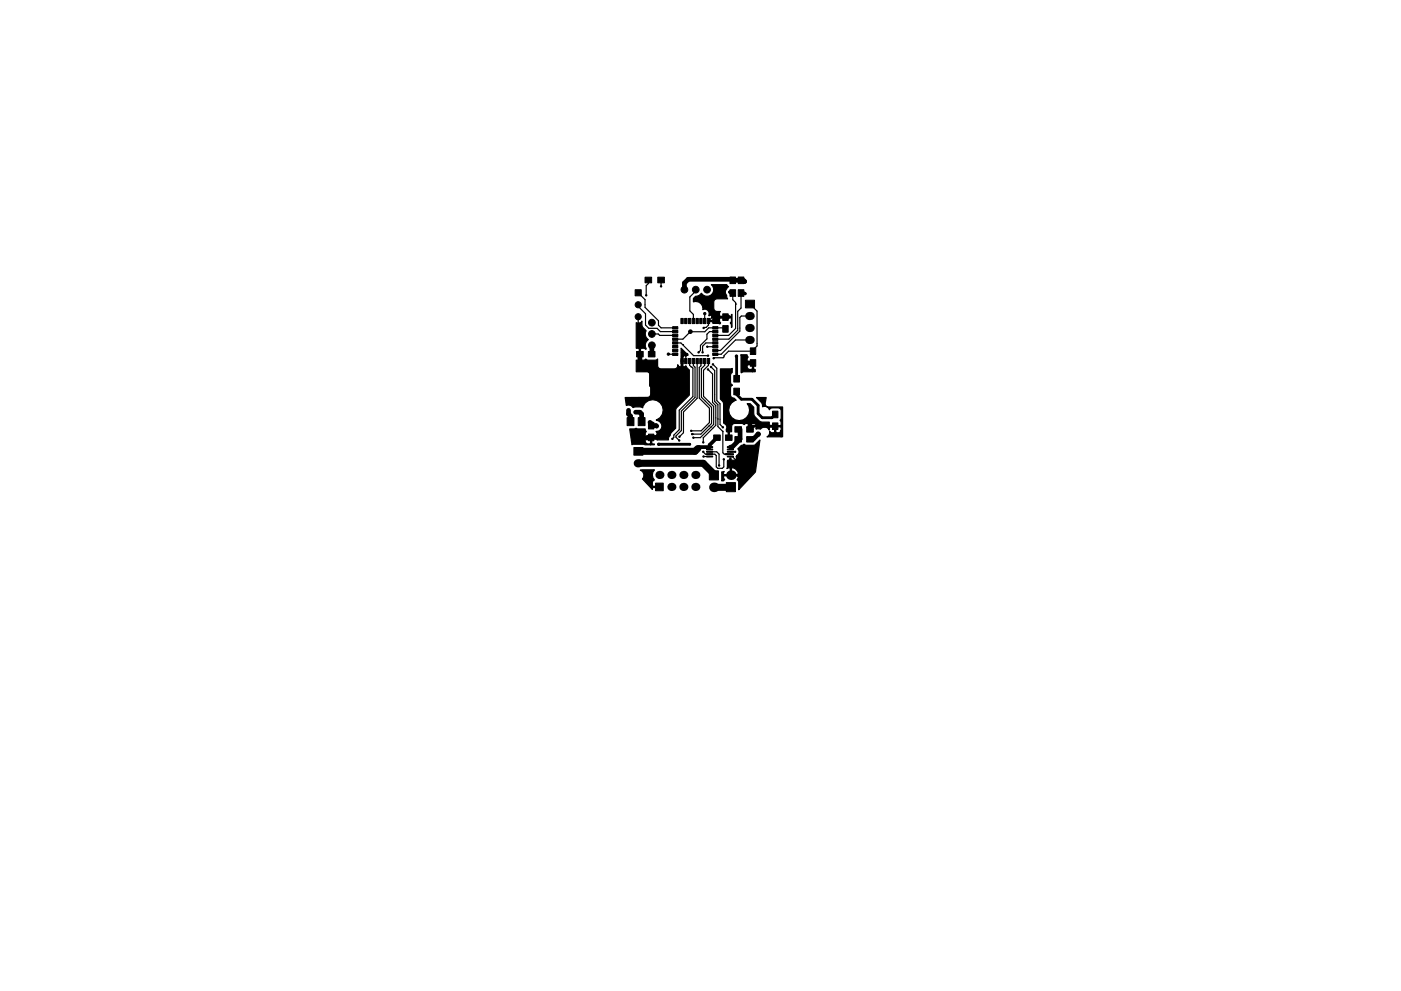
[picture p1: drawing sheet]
<svg xmlns="http://www.w3.org/2000/svg" width="297mm" height="210mm" viewBox="0 0 297 210" stroke-linecap="round" stroke-linejoin="round" font-family="sans-serif">
<g fill="#000" stroke="#000" stroke-width=".21">
<path d="M136.8 58.8h1.4v1.2h-1.4zM139.5 58.8h1.4v1.2h-1.4zM154.8 58.8h1.2v1.4h-1.2zM156.5 58.8h1.2v1.4h-1.2zM134.7 61.5h1.3v1.3h-1.3zM135 74.6h1.4v1.1h-1.4zM137.5 74.6h1.4v1.1h-1.4zM142.6 74.9h1.1v.5h-1.1zM142.6 74.1h1.1v.5h-1.1zM142.6 73.3h1.1v.5h-1.1zM142.6 72.5h1.1v.5h-1.1zM142.6 71.7h1.1v.5h-1.1z"/>
<path d="M142.6 70.9h1.1v.5h-1.1zM142.6 70.1h1.1v.5h-1.1zM142.6 69.3h1.1v.5h-1.1zM144.4 67.6h.5v1.1h-.5zM144.4 76.1h.5v1.1h-.5zM145.2 67.6h.5v1.1h-.5zM145.2 76.1h.5v1.1h-.5zM146 67.6h.5v1.1h-.5zM146 76.1h.5v1.1h-.5zM146.8 67.6h.5v1.1h-.5zM146.8 76.1h.5v1.1h-.5zM147.6 67.6h.5v1.1h-.5z"/>
<path d="M147.6 76.1h.5v1.1h-.5zM148.4 67.6h.5v1.1h-.5zM148.4 76.1h.5v1.1h-.5zM149.2 67.6h.5v1.1h-.5zM149.2 76.1h.5v1.1h-.5zM150 67.6h.5v1.1h-.5zM150 76.1h.5v1.1h-.5zM151.1 69.3h1.1v.5h-1.1zM151.1 70.1h1.1v.5h-1.1zM151.1 70.9h1.1v.5h-1.1zM151.1 71.7h1.1v.5h-1.1zM151.1 72.5h1.1v.5h-1.1z"/>
<path d="M151.1 73.3h1.1v.5h-1.1zM151.1 74.1h1.1v.5h-1.1zM151.1 74.9h1.1v.5h-1.1zM153.2 66.6h1.2v1.4h-1.2zM153.2 69.1h1.2v1.4h-1.2zM154.8 61.5h1.2v1.4h-1.2zM155.6 79.7h1.2v1.4h-1.2zM156.5 61.5h1.2v1.4h-1.2zM158 63.7h2v1.6h-2zM159.1 73.8h1.1v1.4h-1.1zM159.1 76.3h1.1v1.4h-1.1zM133 88.6h1.4v1.7h-1.4z"/>
<path d="M134.4 94.9h1.9v1.7h-1.9zM135.3 88.6h1.5v1.7h-1.5zM137.5 89.6h1.1v1.4h-1.1zM137.5 92.1h1.1v1.4h-1.1zM149.8 96.8h1.3v.2h-1.3zM149.8 96.3h1.3v.2h-1.3zM149.8 95.8h1.3v.2h-1.3zM149.8 95.3h1.3v.2h-1.3zM149.8 94.8h1.3v.2h-1.3zM151.3 92.3h1.4v1.1h-1.4zM153.8 92.3h1.4v1.1h-1.4zM154.2 94.8h1.3v.2h-1.3z"/>
<path d="M154.2 95.3h1.3v.2h-1.3zM154.2 95.8h1.3v.2h-1.3zM154.2 96.3h1.3v.2h-1.3zM154.2 96.8h1.3v.2h-1.3zM155.6 82.4h1.2v1.4h-1.2zM155.8 90.5h1.4v1.2h-1.4zM155.8 92.6h1.4v1.2h-1.4zM158.3 90.5h1.4v1.2h-1.4zM158.3 92.6h1.4v1.2h-1.4zM163.8 89.7h1.1v1.4h-1.1zM163.8 87.2h1.1v1.4h-1.1zM139 102.5h1.6v1.6h-1.6z"/>
<path d="M150.4 99.9h1.9v1.9h-1.9zM154 102.4h1.9v1.9h-1.9z"/>
<circle cx="157.9" cy="59.7" r=".25"/>
<circle cx="135.3" cy="64.7" r=".65"/>
<circle cx="135.3" cy="67.2" r=".65"/>
<circle cx="135.7" cy="71.9" r=".15"/>
<circle cx="136.8" cy="78.3" r=".25"/>
<circle cx="137" cy="62.7" r=".15"/>
<circle cx="138.2" cy="68.5" r=".71"/>
<circle cx="138.2" cy="73.3" r=".71"/>
<circle cx="138.2" cy="70.9" r=".71"/>
<circle cx="140.2" cy="60.8" r=".15"/>
<circle cx="141.7" cy="75.1" r=".25"/>
<circle cx="145.1" cy="61.5" r=".71"/>
<circle cx="145.7" cy="75.2" r=".15"/>
<circle cx="146.4" cy="70.4" r=".25"/>
<circle cx="147.5" cy="61.5" r=".71"/>
<circle cx="148.1" cy="74.8" r=".15"/>
<circle cx="149" cy="74.8" r=".15"/>
<circle cx="149.2" cy="69.6" r=".15"/>
<circle cx="149.4" cy="66.5" r=".25"/>
<circle cx="149.9" cy="61.5" r=".71"/>
<circle cx="150" cy="73.6" r=".15"/>
<circle cx="150.1" cy="78.4" r=".15"/>
<circle cx="150.1" cy="75.5" r=".15"/>
<circle cx="150.8" cy="77.9" r=".15"/>
<circle cx="151.2" cy="77.3" r=".15"/>
<circle cx="151.3" cy="76" r=".15"/>
<circle cx="154.3" cy="67.2" r=".25"/>
<circle cx="154.7" cy="62" r=".25"/>
<circle cx="156.1" cy="75.6" r=".25"/>
<circle cx="158" cy="62.3" r=".25"/>
<circle cx="158" cy="77.1" r=".25"/>
<circle cx="133.3" cy="87.1" r=".25"/>
<circle cx="134.8" cy="87.5" r=".25"/>
<circle cx="137.2" cy="93" r=".25"/>
<circle cx="137.8" cy="89.6" r=".25"/>
<circle cx="139.2" cy="90.4" r=".35"/>
<circle cx="139.7" cy="94.3" r=".25"/>
<circle cx="142.3" cy="82.3" r=".25"/>
<circle cx="142.3" cy="85.7" r=".25"/>
<circle cx="142.6" cy="93.1" r=".15"/>
<circle cx="144" cy="93.5" r=".15"/>
<circle cx="144.1" cy="92.7" r=".15"/>
<circle cx="146.3" cy="94.3" r=".15"/>
<circle cx="146.6" cy="91.4" r=".15"/>
<circle cx="146.8" cy="92.1" r=".15"/>
<circle cx="147" cy="92.9" r=".15"/>
<circle cx="149.1" cy="93.9" r=".15"/>
<circle cx="149.1" cy="95.9" r=".15"/>
<circle cx="149.2" cy="96.9" r=".15"/>
<circle cx="152.5" cy="98.8" r=".15"/>
<circle cx="153.3" cy="90.7" r=".15"/>
<circle cx="153.5" cy="97.5" r=".15"/>
<circle cx="154" cy="96.4" r=".15"/>
<circle cx="154.6" cy="92.9" r=".35"/>
<circle cx="155.9" cy="95.9" r=".15"/>
<circle cx="157.1" cy="98.7" r=".15"/>
<circle cx="159.6" cy="89" r=".45"/>
<circle cx="160.8" cy="92.1" r=".45"/>
</g>
<g fill="#000">
<circle cx="139.8" cy="100.8" r=".86"/>
<circle cx="142.3" cy="103.3" r=".86"/>
<circle cx="142.3" cy="100.8" r=".86"/>
<circle cx="144.9" cy="103.3" r=".86"/>
<circle cx="144.9" cy="100.8" r=".86"/>
<circle cx="147.4" cy="100.8" r=".86"/>
<circle cx="147.4" cy="103.3" r=".86"/>
<circle cx="151.4" cy="103.4" r="1.02"/>
<circle cx="155" cy="100.8" r="1.02"/>
</g>
<path d="M158.9 67h.3M158.9 69.6h.3M158.9 72.1h.3M135.2 98.3h.3" fill="none" stroke="#000" stroke-width="1.7"/>
<g fill="none" stroke="#000" stroke-width="1">
<path d="M157.9 59.7l-.3-.2h-2.2l-.2-.2h-9.3l-.8 .8v1.4M157.9 59.7h.1M135.7 75.1v2.5l.7 .7 1 .1 .7 .7v2.6l.6 .6h3.6v7.4l-3.1 3.1h-1.9l-.1 .2M138.2 73.3v1.8M146.4 70.4h.1M154.3 67.2l-.5 .1M159.7 77l-1.7 .1M133.3 87.1v.8l.4 .4v1.2M133.6 89.5h.2M134.8 87.5h.9l.3 .3v1.7M137.8 89.6l.3 .3v.4l1.1 .1M156.9 91.1v2.1l-1.7 1.7h-.3"/>
<path d="M159.6 89l-.6 .6v1.5M160.8 92.1l-1.1 1.1h-.7"/>
</g>
<g fill="none" stroke="#000" stroke-width=".25">
<path d="M137.5 59.4v.8l-.5 .4v2.1M140.2 59.4v1.4M135.3 67.2v4.3l.4 .4M135.3 62.1l1.5 1.5v1.6l2.8 2.9v.9l.6 .6h3M135.7 64.7h-.4v.3l1.6 1.6v2.4l.7 .7h1.7l.7 .7h3.2M138.2 70.9h1.4l.3 .3h3.3M141.7 75.1l1.5 .1M143.2 72.8h1.2l2.7 2.7h3M144.7 73.1h.1M145.7 75.2l-.3 .2v1.2h-.8M146.2 76.6v.9l.7 .6v6l-2.9 2.9v4.2l-1.1 1.1v.5l-.3 .3M147 76.6v1l.4 .3v6.4l-2.9 2.9v4.2l-1.2 1.1v.3l.7 .7"/>
<path d="M147.5 61.5v.3l-1.2 1.2v3l.7 .7v1.4M147.8 76.6v7.9l-2.9 2.9v4.4l-.8 .9M148.6 76.6v1l-.3 .4v6.5l2.1 2.1v3.1l-1.7 1.7h-2.1M149.4 76.6v.9l-.7 .7v6.1l2.2 2.1v3.5l-2.3 2.2h-1.8M149.4 66.5v1.6M150 73.6h1.7M150.1 78.4l1 .9v6.1l.7 .6v4.2l-2.7 2.7M150.2 76.6v.9l-1 1.1v5.5l2.1 2.1v3.8l-2.8 2.9h-1.5M150.8 77.9l.7 .7v6.6l.7 .7v4.6l1.1 1.1M151 67.3l-.8 .8v.9l-.5 .5-.5 .1M151.2 77.3l.8 .8v6.9l.7 .7v4.4l.6 .6M151.7 70.4h-1.3l-.5 .5v1l-1.4 1.4v1.1l-.4 .4"/>
<path d="M151.7 72.8h-2l-.7 .7v1.3M153.8 67.3h.4M153.8 69.8l-.2-.2h-3.3l-.9 .8h-3l-1.6 1.6h-1.6M155.4 62.2v1.4l.6 .6v5.5l-1.5 1.5h-2.8M156 64.5h.1M157.1 62.2v3.2l-.7 .7v4l-1.9 1.9h-2.8M159 72.1h-3.1l-3 3.1h-1.2M159 64.5l1.5 1.5v7.4l-.8 .9v.2h-5.2l-1 1-.2 .4-2 .1M159 67h-1.8l-.3 .4v2.9l-4.1 4.1h-1.1M159.7 74.5h-.2M146.8 92.1h.1M149.1 95.9l.5 .5h2l.3 .3v2.4l.3 .3h1l.3-.3v-1.6"/>
<path d="M149.1 92.9v1M149.1 92.9h.1M149.2 96.9h1.3M150.2 91.1h.1M150.2 85.2h.1M150.4 90.4h.1M150.5 94.9v.5M150.5 95.9h1.5l.5 .5v2.4M153.3 91.5v4.6l.3 .3h1.3M154.9 94.9v.5M154.9 96.9h.4l1.8 1.8M154.9 95.9h1"/>
<path d="M156.1 80.1v.4M156.1 83v.3M159 91.1h.7M164 87.9h.5"/>
</g>
<path d="M145.7 75.2h-.6l-.5 .5v5.5l-1.1 1.1h-1.2M151 67.3h2.8M154.7 62l.2 .2h.5M156.1 75.6l.1 4.8M157.1 62.2l.9 .1M139.7 94.3h6.6M154.5 92.9h.1M156.2 83.1v.6l1 1h2.2l1.3 1.3v1.8l.9 .8h2.1l.7-.7M164.4 90.4h-4.7l-.7 .7" fill="none" stroke="#000" stroke-width=".6"/>
<path d="M152 92.9l-1.5 1.5v.5h-2.2l-.3 .3" fill="none" stroke="#000" stroke-width=".8"/>
<path d="M135.4 98.3h13.7l2.3 2.3v.3M148 95.2l-.6 .6h-12M155 103.4h-3.6" fill="none" stroke="#000" stroke-width="1.5"/>
<path d="M135.1 67.2l.2-.2 .2 .2-.2 .2zM144.5 76.3l.3 .2v.2l-.3 .2zM144.4 73.9l1.4 1.5a.55 .55 0 0 1-.8 0l-.2 .1-.3 .4zM147.5 62.9a1.31 1.31 0 0 0 1.2-.7 1.41 1.41 0 0 0 2.1 .3 1.41 1.41 0 0 0 0-2.1h3.3l.4 .4a1.25 1.25 0 0 0-.4 1.8l.2 .8h-2.3a.68 .68 0 0 0-.7 .7v1.3a.69 .69 0 0 0 .7 .7h.7l-.1 .3v.6l.1 .2h2.2l.3-.5v2.7l-.1 .1-.1-.7-.2-.3 .3-.3v-.6l-.2-.2h-2.2l-.1 .2v.6l.2 .3-.2 .2-1.5-.1-.1-.4h-.6v-.2h.6l.1-.2-.1-.7-.4-.2-.3 .1v-.1a.93 .93 0 0 0-.2-1.1 .93 .93 0 0 0-1.1-.1 1.49 1.49 0 0 0-2-1.7v-.7zM158.9 69.4l.3 .1-.1 .2h-.2zM157 75.3h1.4l.2 .5-.2 .3v.6l.2 .2h1.2v1.3l.3 .2v.5h-.6v-1.8h-.9l-.2 .2v.6a.69 .69 0 0 0 1.1 .3v.7h-1.8l-.6 .1zM134.9 68.5h.7l.5-.3a1.72 1.72 0 0 0 .9 2 1.38 1.38 0 0 0 .5 1.9 1.52 1.52 0 0 0-.5 2l-.5-.2h-.5l-.2 .1v2.2l.2 .2h.5l.4-.2 .5 .2h1.5l.5-.2v1.4a.69 .69 0 0 0 .7 .7h2.9a.72 .72 0 0 0 .7-.9l.3 .3 .3 .1 .2-.4 .3 .3a.43 .43 0 0 0 .6-.1l.8 .9v5.3l-2.9 2.9-.1 4.2-.9 .9-.2 .6a.82 .82 0 0 0-.4 .9l-2.4 .1-.1-.5h-1v1.1l.1 .2h.4v.2h-.8v-1.5h-.9l-.2 .2v.6a.69 .69 0 0 0 1.1 .3v.4l-1.5-.2-2.4 .2-.5-3.4 1.4-.1 .4 .1h1.5l.2 .6-.2 .3v.6l.2 .2h2.2l.1-.2v-.6l-.2-.3a1.23 1.23 0 0 0 1.2-1.2 1.23 1.23 0 0 0-1.2-1.3 2.2 2.2 0 0 0 .8-3.7 2.2 2.2 0 0 0-3.6 1.1 2.46 2.46 0 0 0-2.1 0 1.08 1.08 0 0 0-1.4-.5l-.2-1.7h4.7l.5-.2 .2-.5v-4a.69 .69 0 0 0-.7-.7h-2.4v-2.5h.5l.1-.2v-2.2l-.1-.1h-.5zM156.4 95.2l.8-.7 .6-.3 .5 .3 1.7-.1 1.1-1-.9 6.7-3.6 3.8v-1.6l-.3-.5a1.63 1.63 0 0 0-1-2.6l-.2 .1v1.4h1.3l.2-.3v.8l-.2-.3h-2.9l-.1 .3 .2 .6-.2 .2h-.4v-1.9l.5-.1-.1 .4 .1 .3h1.3v-1.4l-.2-.1-.5 .2 .2-1.8 .4-.1v-.3h.3l.1 .4 .8-.1 .3-.4-.2-.2 .2-.3a.83 .83 0 0 0 .2-1.4zM152.7 78.3l2.5-.1v.8l-.3 .6v1.5l.4 .6-.4 .6v1.5a.66 .66 0 0 0 .7 .7l.5 .4a2.21 2.21 0 0 0-1.4 3 2.21 2.21 0 0 0 3.2 1 2.21 2.21 0 0 0 .5-3.3h.6l.8 .8a2.6 2.6 0 0 0 3.3 3.2v.5l.2 .2h2.2l.1-.2v-.5l-.2-.4 .2-.5v-1.5a.65 .65 0 0 0-.6-.7l-1.5 .1-.4 .3a1.04 1.04 0 0 0-1.4-.6l-.1-.6-1.2-1.4h2l-.2 1.2a.7 .7 0 0 0 .7 .8h3v6.4h-.3v-2l-.1-.1h-1v1.1l.4 .1a.65 .65 0 0 0 .7-.5v1.4h-3a1.04 1.04 0 0 0 .6-1.2l.4 .3h.5l.1-.1v-1.1h-.9l-.2 .1v.6a1.08 1.08 0 0 0-1.9-.2l-1-.1 .2-.4a.65 .65 0 0 0-.5-.8h-.6l-.2 .2 .1 1.2-.3 .1v-1.3l-.2-.2h-.6l-.3 .3-.5-.3h-1.5a.65 .65 0 0 0-.7 .7v1.1l-.5 .2v1.2h-.2v-1.2a.58 .58 0 0 1-.3-1 .99 .99 0 0 0-.7-1.1v-4l-.2-.6-.5-.4zM135.7 99.8l3-.1a1.56 1.56 0 0 0 0 2.1l-.4 .5v.7l.2 .2h1.4l.1 .2h-1.5l-.2 .4-2.1-2.2a1.12 1.12 0 0 0-.5-1.8z" fill="#000" stroke="#000" stroke-width=".25"/>
</svg>
